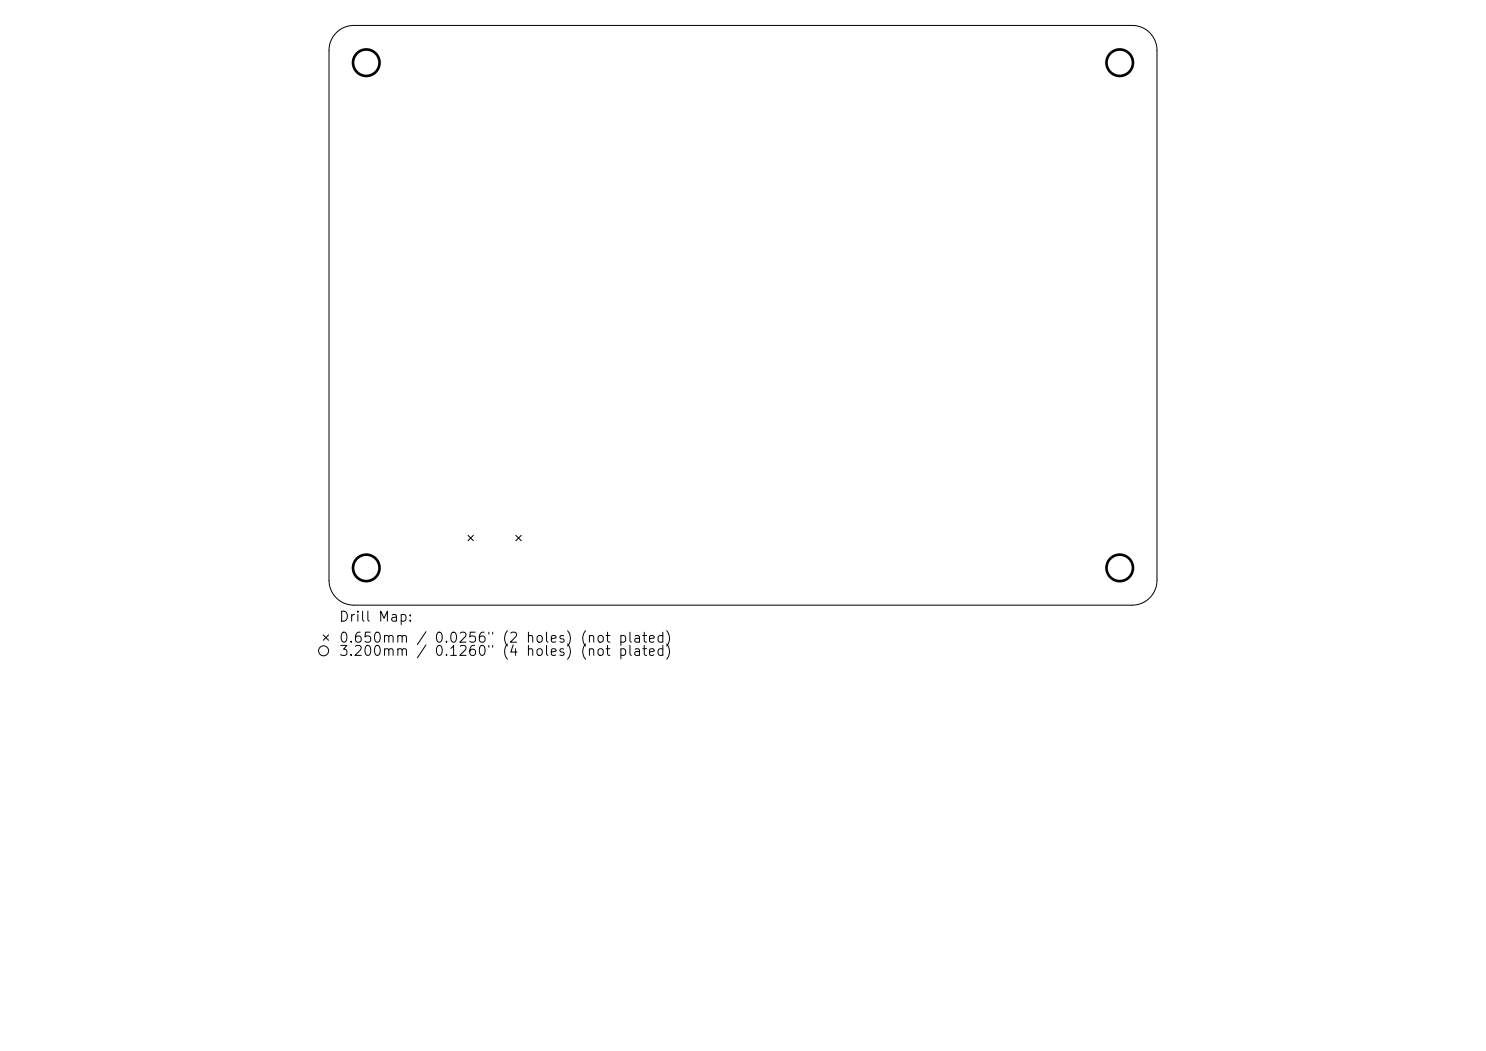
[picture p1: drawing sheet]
<svg xmlns="http://www.w3.org/2000/svg" width="297mm" height="210mm" viewBox="0 0 297 210" stroke-linecap="round" stroke-linejoin="round" font-family="sans-serif">
<defs><g id="words">
<g font-size="2">
<text x="67.6" y="124.7">Drill Map:</text>
<text x="67.6" y="128.9">0.650mm / 0.0256&quot; (2 holes) (not plated)</text>
<text x="67.6" y="131.6">3.200mm / 0.1260&quot; (4 holes) (not plated)</text>
</g>
</g></defs>
<g fill="none" stroke="#000" stroke-width=".2">
<path d="M67.2 6.5a5 5 0 0 1 3.5-1.4h155.6a5 5 0 0 1 4.9 4.9v106a5 5 0 0 1-4.9 4.9h-155.6a5 5 0 0 1-4.9-4.9v-106a5 5 0 0 1 1.4-3.5zM93.5 107l1.1 1M94.6 107l-1.1 1M103.1 107l1.1 1M104.2 107l-1.1 1M64.6 126.9l1.1 1M65.7 126.9l-1.1 1"/>
<circle cx="64.7" cy="130" r="1"/>
</g>
<g fill="none" stroke="#000" stroke-width=".53">
<circle cx="73.2" cy="12.5" r="2.65"/>
<circle cx="223.8" cy="12.5" r="2.65"/>
<circle cx="73.2" cy="113.5" r="2.65"/>
<circle cx="223.8" cy="113.5" r="2.65"/>
</g>
<use href="#words"/>
</svg>
